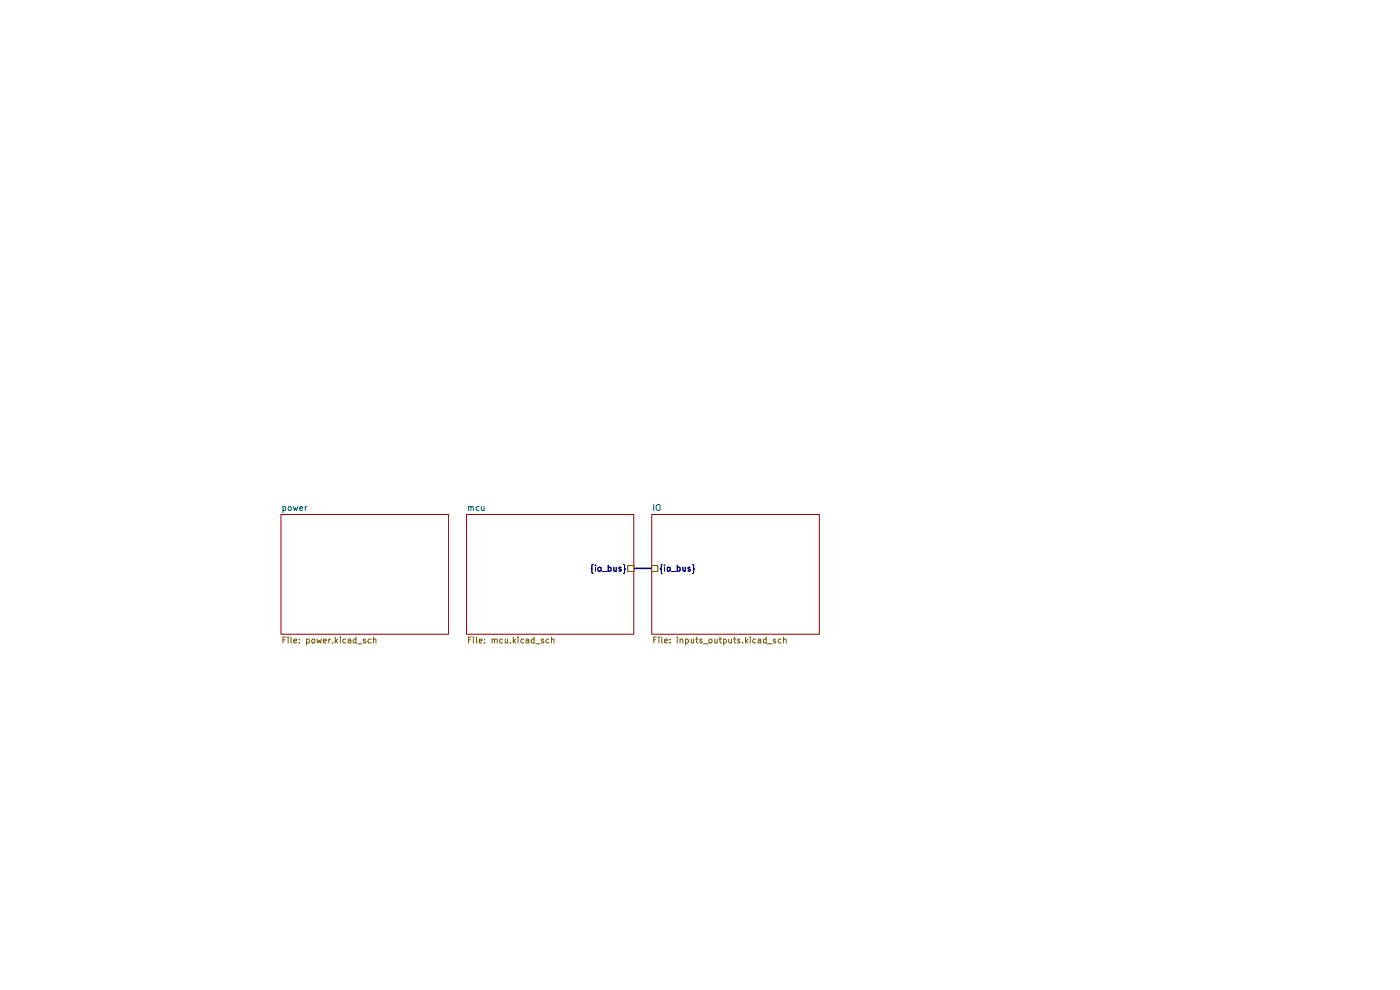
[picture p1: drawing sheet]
<svg xmlns="http://www.w3.org/2000/svg" width="297mm" height="210mm" viewBox="0 0 297 210" stroke-linecap="round" stroke-linejoin="round" font-family="sans-serif">
<path d="M138.3 120h1.2v1.2h-1.2z" fill="none" stroke="#765500" stroke-width=".21"/>
<path d="M140.5 119.7l-.2 .1v.7l-.3 .1 .3 .2v.8l.2 .1M141 119.9v.1M143.7 119.9v1.3M146.9 119.7l.3 .2v.6l.1 .1-.1 .2v.6l-.3 .3M141 120.3v.9M141.6 120.4h.6v.7h-.6zM142.4 121.2h1M143.7 120.4h.6v.7h-.6M144.9 120.3v.7l.1 .2 .4-.1M145.4 120.3v.9M146.4 120.4h-.4v.2l.3 .1 .2 .3-.2 .2-.3-.1" fill="none" stroke="#00008a" stroke-width=".21"/>
<g fill="#fff">
<path d="M138.3 109.1h35.5v25.4h-35.5z"/>
<path d="M133.2 120h1.3v1.2h-1.3z"/>
</g>
<path d="M133.2 120h1.3v1.2h-1.3z" fill="none" stroke="#765500" stroke-width=".21"/>
<path d="M125.8 119.7l-.2 .2v.7h-.2l.2 .1v.7l.2 .3M126.3 119.9v.1M129 119.9v1.3M132.2 119.7l.3 .2v.6l.2 .1-.2 .2v.6l-.3 .3M126.3 120.3v.9M126.9 120.4h.6v.7h-.6zM127.8 121.2h1M129 120.4h.6v.7h-.6M130.2 120.3v.8h.5M130.7 120.3v.9M131.7 120.4h-.4v.2l.4 .1 .1 .3-.1 .2-.4-.1" fill="none" stroke="#00008a" stroke-width=".21"/>
<path d="M99 109.1h35.5v25.4h-35.5z" fill="#fff"/>
<path d="M59.6 109.1h35.6v25.4h-35.6z" fill="none" stroke="#910000" stroke-width=".21"/>
<path d="M138.3 120h1.2v1.2h-1.2z" fill="#fff"/>
<path d="M138.3 120h1.2v1.2h-1.2z" fill="none" stroke="#765500" stroke-width=".21"/>
<path d="M140.5 119.7l-.2 .1v.7l-.3 .1 .3 .2v.8l.2 .1M141 119.9v.1M143.7 119.9v1.3M146.9 119.7l.3 .2v.6l.1 .1-.1 .2v.6l-.3 .3M141 120.3v.9M141.6 120.4h.6v.7h-.6zM142.4 121.2h1M143.7 120.4h.6v.7h-.6M144.9 120.3v.7l.1 .2 .4-.1M145.4 120.3v.9M146.4 120.4h-.4v.2l.3 .1 .2 .3-.2 .2-.3-.1" fill="none" stroke="#00008a" stroke-width=".21"/>
<path d="M138.3 109.1h35.5v25.4h-35.5z" fill="none" stroke="#910000" stroke-width=".21"/>
<path d="M133.2 120h1.3v1.2h-1.3z" fill="#fff"/>
<g fill="none" stroke="#765500" stroke-width=".21">
<path d="M133.2 120h1.3v1.2h-1.3zM60 135.7h.5M60.6 135.1h-.6v1.3M61.1 135.1v.2M61.1 135.6v.8M61.7 135.1v1.1l.2 .2M62.3 136l.6-.1v-.3h-.4l-.2 .1v.5l.2 .2 .4-.1M63.5 136.3v.1M63.5 135.6v.1M65 135.6h.4l.2 .1v.6h-.6M65 135.6v1.2M66.1 135.8l.3-.2h.3v.7h-.5z"/>
<path d="M67.2 135.6l.3 .8 .2-.6 .3 .6 .2-.8M68.6 136l.7-.1-.1-.3h-.4l-.2 .1v.5l.2 .2 .4-.1M69.8 135.6v.8M70.1 135.6l-.3 .2M70.5 136.3v.1M71.1 135.1v1.3M71.3 135.9l.3 .5M71.6 135.6l-.5 .5M72.2 135.1v.2M72.2 135.6v.8M73.3 135.6h-.3l-.3 .2 .1 .5h.5M73.8 135.6h.5l.1 .1v.7"/>
<path d="M74.4 135.9l-.6 .1v.3h.6M75.5 135.6h-.3l-.3 .2 .1 .5h.5M75.5 135.1v1.3M75.9 136.6h.9M77.6 135.6h-.4l-.2 .2 .5 .2 .1 .2-.1 .2-.5-.1M78.7 135.6h-.4l-.2 .2v.5h.6M79.2 135.7l.2-.1h.4v.8M79.2 135.1v1.3M99.4 135.7h.4M100 135.1h-.6v1.3M100.4 135.1v.2M100.4 135.6v.8"/>
<path d="M101.1 135.1v1.2l.2 .1M101.7 136l.6-.1-.2-.3h-.4v.7h.5M102.8 136.3v.1M102.8 135.6v.1M104.4 135.7l.2-.1h.3v.8M104.4 135.6v.8M104.9 135.7l.2-.1 .4 .1v.7M106.6 135.6h-.3l-.3 .2 .1 .5h.5M107.2 135.6v.7h.5M107.7 135.6v.8M108.3 136.3v.1M108.9 135.1v1.3"/>
<path d="M109.1 135.9l.3 .5M109.4 135.6l-.5 .5M109.9 135.1v.2M109.9 135.6v.8M111.1 135.6h-.4l-.2 .2 .1 .5h.5M111.6 135.6h.4l.2 .1v.7M112.2 135.9l-.6 .1v.3h.6M113.3 135.6h-.4l-.2 .2 .1 .5h.5M113.3 135.1v1.3M113.6 136.6h1M115.3 135.6h-.3l-.2 .2 .4 .2 .2 .2-.2 .2-.4-.1M116.4 135.6h-.3l-.3 .2 .1 .5h.5"/>
<path d="M117 135.7l.2-.1h.3v.8M117 135.1v1.3M138.7 135.7h.4M139.3 135.1h-.6v1.3M139.8 135.1v.2M139.8 135.6v.8M140.4 135.1v1.1l.1 .2M141 136l.6-.1v-.3h-.5l-.1 .1v.5l.1 .2 .5-.1M142.2 136.3v.1M142.2 135.6v.1M143.7 135.1v.2M143.7 135.6v.8"/>
<path d="M144.3 135.7l.2-.1 .4 .1v.7M144.3 135.6v.8M145.5 135.6h.3l.2 .2v.5h-.5M145.5 135.6v1.2M146.6 135.6v.7h.6M147.2 135.6v.8M147.6 135.6h.5M147.7 135.1v1.1l.4 .2M148.9 135.6h-.3l-.2 .1 .2 .3 .3 .1v.2h-.5M149.2 136.6h1M150.4 135.8l.2-.2h.4v.7h-.5zM151.6 135.6v.7h.5"/>
<path d="M152.1 135.6v.8M152.6 135.6h.5M152.7 135.1v1.1l.4 .2M153.5 135.6h.3l.3 .2-.1 .5h-.5M153.5 135.6v1.2M154.6 135.6v.6l.3 .2 .3-.1M155.2 135.6v.8M155.6 135.6h.5M155.8 135.1v1.1l.3 .2M157 135.6h-.4l-.1 .1 .1 .3 .4 .1v.2h-.5M157.6 136.3v.1M158.2 135.1v1.3"/>
<path d="M158.2 135.9l.5 .5M158.7 135.6l-.5 .5M159.2 135.1v.2M159.2 135.6v.8M160.3 135.6h-.4l-.2 .2 .1 .5h.5M160.9 135.6h.5v.8M161.4 135.9h-.4l-.2 .2 .2 .3 .4-.1M162.6 135.6h-.4l-.2 .1v.6h.6M162.6 135.1v1.3M162.8 136.6h1M164.5 135.6h-.4v.3l.3 .1 .2 .2-.2 .2-.3-.1M165.7 135.6h-.3l-.3 .2 .1 .5h.5"/>
<path d="M166.2 135.7l.3-.1 .3 .1v.7M166.2 135.1v1.3"/>
</g>
<path d="M125.8 119.7l-.2 .2v.7h-.2l.2 .1v.7l.2 .3M126.3 119.9v.1M129 119.9v1.3M132.2 119.7l.3 .2v.6l.2 .1-.2 .2v.6l-.3 .3M126.3 120.3v.9M126.9 120.4h.6v.7h-.6zM127.8 121.2h1M129 120.4h.6v.7h-.6M130.2 120.3v.8h.5M130.7 120.3v.9M131.7 120.4h-.4v.2l.4 .1 .1 .3-.1 .2-.4-.1" fill="none" stroke="#00008a" stroke-width=".21"/>
<path d="M99 109.1h35.5v25.4h-35.5z" fill="none" stroke="#910000" stroke-width=".21"/>
<path d="M134.5 120.6h3.8" fill="none" stroke="#00008a" stroke-width=".34"/>
<g fill="none" stroke="#006665" stroke-width=".21">
<path d="M60 107.5l.4-.1 .2 .2v.6h-.6M60 107.4v1.3M61.2 107.5l.4-.1 .2 .3-.1 .5h-.5zM62.2 107.4l.3 .9 .2-.6 .2 .6 .3-.9M63.6 107.9l.6-.1v-.3l-.4-.1-.2 .2v.5l.2 .2 .4-.1M64.8 107.4v.9M65.1 107.4l-.3 .3M99.4 107.6l.2-.2 .3 .2v.7M99.4 107.4v.9M99.9 107.6l.2-.2 .3 .1v.8M101.6 107.5l-.3-.1-.3 .3 .1 .5h.5M102.1 107.4v.7l.3 .2 .3-.1"/>
<path d="M102.7 107.4v.9M138.7 107v1.3M139.3 107.2l.2-.2 .5 .2v.9l-.2 .2-.4-.1a.74 .74 0 0 1-.1-1z"/>
</g>
<path d="M138.3 120h1.2v1.2h-1.2z" fill="#fff"/>
<path d="M138.3 120h1.2v1.2h-1.2z" fill="none" stroke="#765500" stroke-width=".21"/>
<path d="M140.5 119.7l-.2 .1v.7l-.3 .1 .3 .2v.8l.2 .1M141 119.9v.1M143.7 119.9v1.3M146.9 119.7l.3 .2v.6l.1 .1-.1 .2v.6l-.3 .3M141 120.3v.9M141.6 120.4h.6v.7h-.6zM142.4 121.2h1M143.7 120.4h.6v.7h-.6M144.9 120.3v.7l.1 .2 .4-.1M145.4 120.3v.9M146.4 120.4h-.4v.2l.3 .1 .2 .3-.2 .2-.3-.1" fill="none" stroke="#00008a" stroke-width=".21"/>
<path d="M133.2 120h1.3v1.2h-1.3z" fill="#fff"/>
<path d="M133.2 120h1.3v1.2h-1.3z" fill="none" stroke="#765500" stroke-width=".21"/>
<path d="M125.8 119.7l-.2 .2v.7h-.2l.2 .1v.7l.2 .3M126.3 119.9v.1M129 119.9v1.3M132.2 119.7l.3 .2v.6l.2 .1-.2 .2v.6l-.3 .3M126.3 120.3v.9M126.9 120.4h.6v.7h-.6zM127.8 121.2h1M129 120.4h.6v.7h-.6M130.2 120.3v.8h.5M130.7 120.3v.9M131.7 120.4h-.4v.2l.4 .1 .1 .3-.1 .2-.4-.1" fill="none" stroke="#00008a" stroke-width=".21"/>
</svg>
